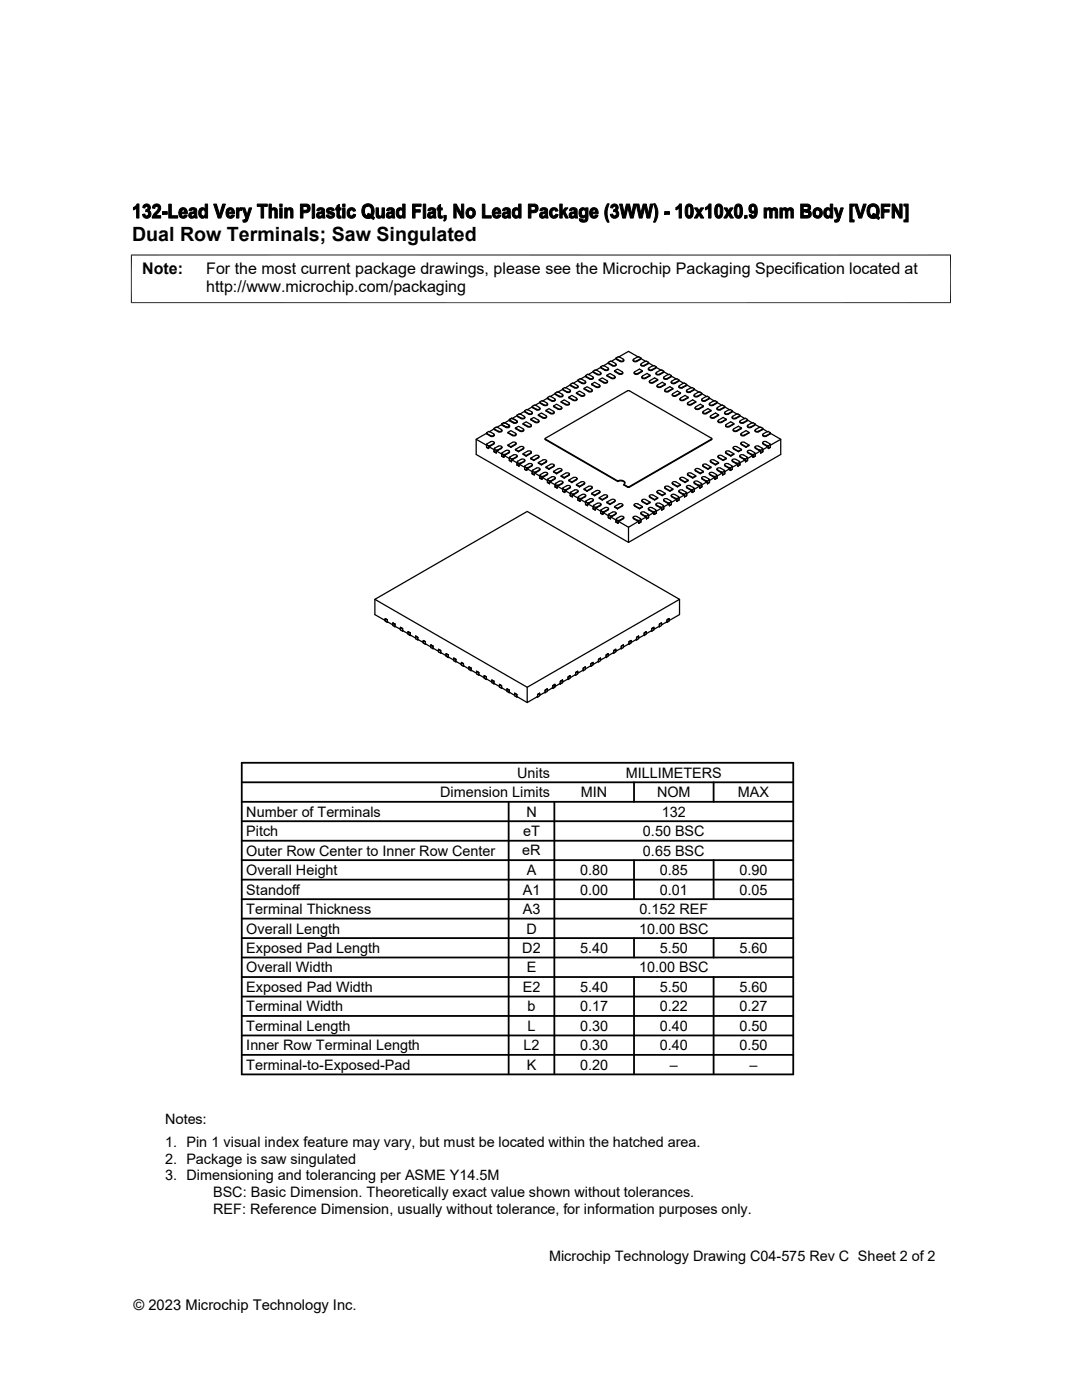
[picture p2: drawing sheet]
<svg xmlns="http://www.w3.org/2000/svg" width="216mm" height="279mm" viewBox="0 0 216 279" stroke-linecap="round" stroke-linejoin="round" font-family="sans-serif">
<defs><g id="words">
<text font-size="3.9" x="26.4" y="48.1">Dual Row Terminals; Saw Singulated</text>
<g font-size="3.2">
<text x="28.4" y="54.7">Note:</text>
<text x="41.1" y="58.3">http://www.microchip.com/packaging</text>
<text x="41.1" y="54.7">For the most current package drawings, please see the Microchip Packaging Specification located at</text>
</g>
<g font-size="2.9">
<text x="103.2" y="155.2">Units</text>
<text x="124.9" y="155.2">MILLIMETERS</text>
<text x="87.8" y="159.1">Dimension Limits</text>
<text x="115.9" y="159.1">MIN</text>
<text x="131.1" y="159.1">NOM</text>
<text x="147.2" y="159.1">MAX</text>
<text x="49.1" y="163">Number of Terminals</text>
<text x="49.1" y="166.9">Pitch</text>
<text x="104.4" y="166.9">eT</text>
<text x="105" y="163">N</text>
<text x="128.3" y="166.9">0.50 BSC</text>
<text x="132.1" y="163">132</text>
<text x="49.1" y="170.8">Outer Row Center to Inner Row Center</text>
<text x="104.2" y="170.7">eR</text>
<text x="128.3" y="170.8">0.65 BSC</text>
<text x="49.1" y="174.6">Overall Height</text>
<text x="49.1" y="178.5">Standoff</text>
<text x="104.3" y="178.5">A1</text>
<text x="105.1" y="174.6">A</text>
<text x="115.8" y="174.6">0.80</text>
<text x="115.8" y="178.5">0.00</text>
<text x="131.7" y="174.6">0.85</text>
<text x="131.7" y="178.5">0.01</text>
<text x="147.5" y="174.6">0.90</text>
<text x="147.5" y="178.5">0.05</text>
<text x="49.1" y="182.4">Terminal Thickness</text>
<text x="104.3" y="182.4">A3</text>
<text x="127.6" y="182.4">0.152 REF</text>
<text x="49.1" y="186.3">Overall Length</text>
<text x="49.1" y="190.2">Exposed Pad Length</text>
<text x="104.2" y="190.2">D2</text>
<text x="105" y="186.3">D</text>
<text x="115.8" y="190.2">5.40</text>
<text x="127.5" y="186.3">10.00 BSC</text>
<text x="131.7" y="190.2">5.50</text>
<text x="147.5" y="190.2">5.60</text>
<text x="49.1" y="194.1">Overall Width</text>
<text x="49.1" y="198">Exposed Pad Width</text>
<text x="104.3" y="198">E2</text>
<text x="105.1" y="194.1">E</text>
<text x="115.8" y="198">5.40</text>
<text x="127.5" y="194.1">10.00 BSC</text>
<text x="131.7" y="198">5.50</text>
<text x="147.5" y="198">5.60</text>
<text x="49.1" y="201.8">Terminal Width</text>
<text x="105.3" y="201.8">b</text>
<text x="115.8" y="201.8">0.17</text>
<text x="131.7" y="201.8">0.22</text>
<text x="147.5" y="201.8">0.27</text>
<text x="49.1" y="205.7">Terminal Length</text>
<text x="49.1" y="209.6">Inner Row Terminal Length</text>
<text x="104.5" y="209.6">L2</text>
<text x="105.3" y="205.7">L</text>
<text x="115.8" y="209.6">0.30</text>
<text x="115.8" y="205.7">0.30</text>
<text x="131.7" y="209.6">0.40</text>
<text x="131.7" y="205.7">0.40</text>
<text x="147.5" y="209.6">0.50</text>
<text x="147.5" y="205.7">0.50</text>
<text x="49.1" y="213.5">Terminal-to-Exposed-Pad</text>
<text x="105.1" y="213.5">K</text>
<text x="115.8" y="213.5">0.20</text>
<text x="133.6" y="213.5">–</text>
<text x="149.5" y="213.5">–</text>
<text x="32.9" y="224.4">Notes:</text>
<text x="32.9" y="229">1. Pin 1 visual index feature may vary, but must be located within the hatched area.</text>
<text x="32.9" y="232.3">2. Package is saw singulated</text>
<text x="32.9" y="235.6">3. Dimensioning and tolerancing per ASME Y14.5M</text>
<text x="42.5" y="238.9">BSC: Basic Dimension. Theoretically exact value shown without tolerances.</text>
<text x="42.5" y="242.2">REF: Reference Dimension, usually without tolerance, for information purposes only.</text>
<text x="109.6" y="251.7">Microchip Technology Drawing C04-575 Rev C Sheet 2 of 2</text>
<text x="26.6" y="261.3">© 2023 Microchip Technology Inc.</text>
</g>
</g></defs>
<g fill="none" stroke="#000" stroke-width=".25">
<path d="M109.2 79.3l.1 .2M109.2 79.5h.1M109.2 79.5l-.9 .5M109.6 79.1l1.1 .5a.38 .38 0 0 1-.2 .4 .38 .38 0 0 1-.4-.1l-.8-.4v.1l.7 .4a.47 .47 0 0 0 .8-.3M109.6 79.1l-.4 .4M110.8 78.6l.4-.4 1 .5M110.8 78.5l.1 .1M110.8 78.6l.1 .1M110.8 78.6l-1 .5M112.2 78.7l.1 .1a.38 .38 0 0 1-.3 .3 .38 .38 0 0 1-.4-.1l-.8-.4 .8 .6a.47 .47 0 0 0 .7-.3M112.3 77.7l.4-.4 1.1 .6a.38 .38 0 0 1-.3 .4 .38 .38 0 0 1-.4-.2l-.7-.4v.2l.7 .4a.48 .48 0 0 0 .7-.3M112.3 77.6l.1 .1h-.1"/>
<path d="M112.3 77.7l-1 .6M113.5 79.3l.9 .5a.41 .41 0 0 0 .4 .1 .41 .41 0 0 0 .3-.4h-.1M113.8 76.7l.1 .2M113.8 76.8l.1 .1M113.8 76.8l.4-.3 1.1 .5a.38 .38 0 0 1-.2 .4 .38 .38 0 0 1-.5-.1l-.7-.4v.1l.7 .4a.46 .46 0 0 0 .7-.3M113.8 76.8l-1 .6M115 78.4l.9 .5a.41 .41 0 0 0 .5 .1 .41 .41 0 0 0 .2-.4l-1-.6-.6 .4 .9 .6a.52 .52 0 0 0 .7-.1M115 79.4l-.9-.5-.6 .4v.1l1 .5a.42 .42 0 0 0 .6-.3M115.3 75.9l.4-.3 1.1 .5a.38 .38 0 0 1-.2 .4 .38 .38 0 0 1-.5-.1M115.3 75.8l.1 .2-.1-.1M115.3 75.9l-1 .6M116.5 77.5l1 .5a.41 .41 0 0 0 .4 .1 .41 .41 0 0 0 .2-.3l-.1-.1"/>
<path d="M116.7 78.7v.2M116.8 75.1l.4-.4 1.1 .5a.38 .38 0 0 1-.2 .4 .38 .38 0 0 1-.4-.1M116.8 75l.1 .1M116.8 75.1l.1 .1M116.8 75.1l-.9 .5M116.9 76.3l-.2 .2h-.6l-.7-.4v-.1l.7 .4M116.9 76.2v.1M117.6 75.5l-.7-.4v.1l.7 .4M118 77.7l-.9-.5-.6 .3v.1l1 .6a.46 .46 0 0 0 .7-.3M118 76.6l1 .6a.41 .41 0 0 0 .4 0 .41 .41 0 0 0 .3-.3l-1-.6-.7 .3v.2l1 .5a.47 .47 0 0 0 .7-.3M118.4 74.2l.4-.4 1 .5M118.4 74.1l.1 .2"/>
<path d="M118.4 74.2l.1 .1M118.4 74.2l-1 .6M118.4 75.4a.42 .42 0 0 1-.3 .3 .42 .42 0 0 1-.4-.1M119.6 75.8l.9 .5M119.8 74.3l.1 .1a.38 .38 0 0 1-.3 .4 .38 .38 0 0 1-.4-.1l-.8-.5v.2l.9 .4a.4 .4 0 0 0 .6-.3M119.9 73.2l.1 .2M119.9 73.3l.1 .1M119.9 73.3l-1 .6M120.3 72.9l1 .5M120.3 73l-.4 .3M120.5 76.3a.41 .41 0 0 0 .4 .1 .41 .41 0 0 0 .3-.4l-1-.6-.6 .4v.1l.9 .5M121.1 74.9l.9 .5"/>
<path d="M121.2 76.1a.42 .42 0 0 1-.2 .4 .42 .42 0 0 1-.5-.1M121.3 73.4l.1 .1a.38 .38 0 0 1-.3 .4 .38 .38 0 0 1-.4-.1l-.7-.4v.1l.7 .4a.48 .48 0 0 0 .7-.3M121.4 72.4l.4-.3 1 .4M121.4 72.3l.1 .2M121.4 72.5h.1M121.4 72.4l-1 .6M122.6 74l.9 .5a.41 .41 0 0 0 .5 .1 .41 .41 0 0 0 .2-.3l-.1-.1M122.7 75.4a.52 .52 0 0 1-.7 .1l-.9-.5v-.1l.6-.4 1 .6a.38 .38 0 0 1-.3 .4 .38 .38 0 0 1-.4-.1M122.7 75.2v.2M122.8 72.6h.1a.38 .38 0 0 1-.2 .4 .38 .38 0 0 1-.5-.1l-.7-.4v.1l.7 .4M122.9 71.6l.4-.4 1.1 .5a.38 .38 0 0 1-.2 .4 .38 .38 0 0 1-.5-.1l-.7-.4v.1l.7 .4a.46 .46 0 0 0 .8-.3M122.9 71.4l.1 .2"/>
<path d="M122.9 71.6h.1M122.9 71.6l-1 .5M122.9 72.7a.42 .42 0 0 1-.2 .4 .42 .42 0 0 1-.5-.1M124.1 74.2l-.9-.5-.6 .3v.1l.9 .6a.48 .48 0 0 0 .8-.3M126.7 74.2l.9-.5 .6 .3v.1l-.9 .6a.48 .48 0 0 1-.8-.3M127.4 71.2l-2-1.1-2 1.1M127.9 72.7a.42 .42 0 0 0 .2 .4 .42 .42 0 0 0 .5-.1M127.9 71.6l-.4-.4-1.1 .5a.38 .38 0 0 0 .2 .4 .38 .38 0 0 0 .5-.1l.7-.4v.1l-.7 .4a.46 .46 0 0 1-.8-.3M127.9 71.4l-.1 .2M127.9 71.6h-.1M127.9 71.6l1 .5M128 72.6h-.1a.38 .38 0 0 0 .2 .4 .38 .38 0 0 0 .5-.1l.7-.4v.1l-.7 .4"/>
<path d="M128.1 75.2v.2M128.1 75.4a.52 .52 0 0 0 .7 .1l.9-.5v-.1l-.6-.4-1 .6a.38 .38 0 0 0 .3 .4 .38 .38 0 0 0 .4-.1M128.2 74l-.9 .5a.41 .41 0 0 1-.4 .1 .41 .41 0 0 1-.3-.3l.1-.1M129.4 73.6v.1M129.4 72.3l-.1 .2M129.4 72.4l-.4-.3-1 .4M129.4 72.5h-.1M129.4 72.4l1 .6M129.7 74.9l-.9 .5M130.5 72.9l-1.1 .6a.38 .38 0 0 0 .3 .4 .38 .38 0 0 0 .4-.1l.7-.4v.1l-.7 .4a.52 .52 0 0 1-.7-.2M130.5 73l.4 .3M130.9 74.5a.42 .42 0 0 0 .3 .4 .42 .42 0 0 0 .4-.1"/>
<path d="M130.9 73.2l-.1 .2M130.9 73.3l-.1 .1M130.9 73.3l1 .6M131 74.3l-.1 .1a.38 .38 0 0 0 .3 .4 .38 .38 0 0 0 .4-.1M131.2 75.8l-.9 .5a.41 .41 0 0 1-.4 .1 .41 .41 0 0 1-.3-.4l1-.6 .6 .4v.1l-.9 .5a.47 .47 0 0 1-.7-.3M131.6 74.7l.8-.5v.2l-.8 .4M132.4 74.1l-.1 .2M132.4 74.2l-.4-.4-1 .5M132.4 74.2l-.1 .1M132.4 74.2l1 .6M132.8 76.6l-1 .6a.41 .41 0 0 1-.4 0 .41 .41 0 0 1-.3-.3l1-.6 .7 .3v.2l-1 .5a.47 .47 0 0 1-.7-.3M132.8 77.7l.9-.5 .6 .3v.1l-.9 .6a.46 .46 0 0 1-.8-.3"/>
<path d="M133.9 76.3l.2 .2h.6l.7-.4v-.1l-.7 .4M133.9 76.2v.1M134 75.1l-.4-.4-1.1 .5a.38 .38 0 0 0 .2 .4 .38 .38 0 0 0 .4-.1l.8-.4v.1l-.7 .4a.47 .47 0 0 1-.8-.2M134 75l-.1 .1M134 75.1l-.1 .1M134 75.1l.9 .5M134.3 77.5l-.9 .5a.41 .41 0 0 1-.5 .1 .41 .41 0 0 1-.2-.3l.1-.1M134.3 78.6l.9-.6 .6 .4-.9 .6a.48 .48 0 0 1-.8-.3M135.5 75.9l-.4-.3-1.1 .5a.38 .38 0 0 0 .2 .4 .38 .38 0 0 0 .5-.1M135.5 75.8l-.1 .2 .1-.1M135.5 75.9l1 .6M135.7 79.6v.1"/>
<path d="M135.8 78.4l-.9 .5a.41 .41 0 0 1-.5 .1 .41 .41 0 0 1-.2-.4h.1M135.8 79.4l.9-.5 .6 .4v.1l-.9 .5h-.6l-.1-.2M137 76.8l-.4-.3-1.1 .5a.38 .38 0 0 0 .2 .4 .38 .38 0 0 0 .5-.1l.7-.4v.1l-.7 .4a.46 .46 0 0 1-.7-.3M137 76.7l-.1 .2M137 76.8l-.1 .1M137 76.8l1 .6M137.1 77.8l-.1 .1a.38 .38 0 0 0 .3 .4 .38 .38 0 0 0 .4-.2l.7-.4v.2l-.7 .4a.48 .48 0 0 1-.7-.3M137.3 79.3l-.9 .5a.41 .41 0 0 1-.4 .1 .41 .41 0 0 1-.3-.4h.1M138.5 77.6l-.1 .1h.1M138.5 77.7l-.4-.4-1 .5M138.5 77.7l1 .6M138.6 78.7l-.1 .1a.38 .38 0 0 0 .3 .3 .38 .38 0 0 0 .4-.1l.8-.4-.8 .6a.47 .47 0 0 1-.7-.3"/>
<path d="M140 79.7a.42 .42 0 0 0 .3 .4 .42 .42 0 0 0 .4-.1M140 78.5l-.1 .1M140 78.6l-.4-.4-1 .5M140 78.6l-.1 .1M140 78.6l1 .5M140.8 79.9l.7-.4v.1l-.7 .4M141.2 79.1l-1.1 .5a.38 .38 0 0 0 .2 .4 .38 .38 0 0 0 .4-.1M141.2 79.1l.4 .4M141.6 79.3l-.1 .2M141.6 79.5h-.1M141.6 79.5l.9 .5M95 87.7l2.1 1.2v.4"/>
<path d="M97.1 86.4l.1 .1h-.1M97.1 89.3l.4 .2v-.4l1.1 .6v.4M97.2 88.6l-.1 .1M97.5 89l-.4-.2v.5M97.5 89v.5l-.4-.2M97.8 88.9l-.3 .1M97.8 89l-.3 .1M98.5 88.5l.1-.1a.38 .38 0 0 0-.3-.4 .38 .38 0 0 0-.4 .2l-.7 .4M98.5 86.6l.1 .1a.38 .38 0 0 1-.3 .3 .38 .38 0 0 1-.4-.1l-.7-.4 .7 .6a.48 .48 0 0 0 .7-.3M98.5 86.6l-1-.5-2.5 1.6v3l30.4 17.5 30.4-17.5v-3l-2.5-1.6-1.1 .6a.38 .38 0 0 0 .3 .3 .38 .38 0 0 0 .4-.1l.7-.4-.7 .6a.52 .52 0 0 1-.7-.2M98.5 88.6l-.7 .4M98.5 88.5l-.7 .4v.1"/>
<path d="M98.6 85.6l-1 .6M98.6 85.6l.4-.4 1.1 .6a.38 .38 0 0 1-.2 .4 .38 .38 0 0 1-.5-.2l-.7-.4v.2l.7 .4a.52 .52 0 0 0 .7-.2M98.6 90.1l.4 .3v-.4l1.1 .6v.4M98.6 85.5l.1 .1M98.6 85.6l.1 .1M98.6 89.6l.4 .3v.5l-.4-.3zM98.6 88.3l-.1 .3M98.7 89.5l.7-.5a.35 .35 0 0 1 .5-.1 .35 .35 0 0 1 .1 .5l-.7 .5M98.7 89.5h.1M98.7 89.5l-.1 .1M99.3 89.8l-.3 .1M99.3 89.9l-.3 .1"/>
<path d="M100.1 84.7l-1 .6M100.1 84.7l.4-.4 1.1 .6a.38 .38 0 0 1-.2 .4 .38 .38 0 0 1-.5-.1l-.7-.4v.1l.7 .4a.46 .46 0 0 0 .8-.3M100.1 91l.4 .3v-.4l1.1 .6v.4M100.1 84.6l.1 .2M100.1 84.7l.1 .1M100.1 89.3l-.8 .6M100.2 85.9v.1M100.2 89.2v.1M100.2 90.3l-.1 .2M100.2 90.3v.1M100.5 90.7l-.4-.2v.5M100.5 90.7v.6l-.4-.3"/>
<path d="M100.8 90.7h-.3M100.8 90.8l-.3 .1M101.3 88.8l.6 .4v.1M101.3 86.3l1 .5M101.5 90.3l-.7 .4v.1M101.5 90.3l.1-.1a.38 .38 0 0 0-.2-.4 .38 .38 0 0 0-.5 .1l-.7 .4M101.6 91.9l.5 .3v-.5l1.1 .7v.4M101.6 83.8l-.9 .6M101.6 83.8l.4-.3 1.1 .5a.38 .38 0 0 1-.2 .4 .38 .38 0 0 1-.4-.1l-.8-.4 .7 .5M101.6 83.7l.1 .2-.1-.1M101.6 91.4l.5 .2v.6l-.5-.3zM101.7 90.1l-.1 .2-.8 .5"/>
<path d="M101.7 91.2l-.1 .2M101.7 91.2l.8-.4a.41 .41 0 0 1 .4-.1 .41 .41 0 0 1 .2 .4l-.8 .6M101.7 91.2v.1M101.9 89.2l1-.6a.38 .38 0 0 0-.2-.4 .38 .38 0 0 0-.4 .1l-1 .5 .6 .5M102.3 91.6h-.3M102.3 91.7h-.3M102.8 85.4l1 .5a.41 .41 0 0 0 .4 .1 .41 .41 0 0 0 .3-.3l-1-.6-.7 .3v.1l1 .6a.46 .46 0 0 0 .7-.3M102.8 89.7l.7 .4M103 88.5l-.1 .2-1 .6M103 86.6a.42 .42 0 0 1-.3 .4 .42 .42 0 0 1-.4-.1l-1-.6 .6-.4 1 .6a.38 .38 0 0 1-.2 .4 .38 .38 0 0 1-.4-.1M103.2 83l.4-.4 1.1 .5a.38 .38 0 0 1-.3 .4 .38 .38 0 0 1-.4-.1M103.2 92.8l.4 .2v-.4l1.1 .7v.4"/>
<path d="M103.2 82.8l.1 .2M103.2 83l.1 .1M103.2 83l-1 .5M103.2 84.1a.42 .42 0 0 1-.3 .4 .42 .42 0 0 1-.4-.1M103.2 91l-.1 .2-.8 .5M103.3 92.1v.1M103.3 92.1l-.1 .1M103.5 90l1-.6a.38 .38 0 0 0-.3-.4 .38 .38 0 0 0-.4 .2l-1 .5v.1l.7 .3M103.6 92.5l-.4-.3v.6M103.6 92.5v.5l-.4-.2M103.9 92.4l-.3 .1M103.9 92.6h-.3"/>
<path d="M104 83.4l-.7-.4v.1l.7 .4M104 91.7l-.7 .4M104 91.7a.41 .41 0 0 1 .4-.1 .41 .41 0 0 1 .3 .3l-.1 .1M104.4 84.5l.9 .5a.41 .41 0 0 0 .4 .1 .41 .41 0 0 0 .3-.3l-1-.6-.6 .3v.2l.9 .5a.47 .47 0 0 0 .7-.3M104.4 90.6l.6 .4M104.5 89.3l-.1 .3-.9 .5M104.6 92l-.7 .4v.2M104.7 82l.1 .1h-.1M104.7 93.7l.4 .2v-.4l1.1 .6v.5M104.7 91.8l-.1 .3-.7 .5M104.7 83.2a.42 .42 0 0 1-.3 .4 .42 .42 0 0 1-.4-.1M104.8 93h.1"/>
<path d="M104.8 93l-.1 .1M105 90.9l1-.6a.38 .38 0 0 0-.3-.4 .38 .38 0 0 0-.4 .1l-.9 .6 .6 .4M105.1 93.4l-.4-.3v.6M105.1 93.4v.5l-.4-.2M105.4 93.3l-.3 .1M105.4 93.4l-.3 .1M105.5 92.5l-.7 .5M105.5 92.6a.35 .35 0 0 1 .5-.2 .35 .35 0 0 1 .1 .5l-.7 .4v.1M105.9 83.7l.9 .5a.41 .41 0 0 0 .4 .1 .41 .41 0 0 0 .3-.4l-1-.6-.6 .4v.1l.9 .5a.48 .48 0 0 0 .7-.3M105.9 91.4l.6 .5M106 90.2v.3l-1 .5M106.1 93l-.7 .4"/>
<path d="M106.2 81.2l.1 .1M106.2 94.6l.4 .2v-.4l1.1 .6v.4M106.2 81.1l.1 .2M106.2 81.2l-1 .6M106.2 92.8l-.1 .2M106.2 82.5l-.1 .2h-.6l-.7-.4v-.2l.7 .4a.41 .41 0 0 0 .4 .1 .41 .41 0 0 0 .3-.3l-1.1-.6-1.4 1M106.2 82.4v.1M106.2 92.7v.1M106.3 93.8l-.1 .2M106.3 93.8v.1M106.6 80.8l1 .5M106.6 80.9l-.4 .3"/>
<path d="M106.6 94.3l-.4-.3v.6M106.6 94.3v.5l-.4-.2M106.9 94.2l-.3 .1M106.9 94.3l-.3 .1M107.4 91.2h.1a.38 .38 0 0 0-.3-.4 .38 .38 0 0 0-.4 .1l-.9 .5v.2l.6 .3M107.4 82.8l.9 .5a.41 .41 0 0 0 .5 .1 .41 .41 0 0 0 .2-.4l-1-.6-.6 .4v.1l.9 .5M107.4 92.3l.6 .5M107.4 91.3l-.9 .5M107.5 91.1v.2l-1 .6M107.6 81.3l.1 .1a.38 .38 0 0 1-.2 .4 .38 .38 0 0 1-.5-.1l-.7-.4v.1l.7 .4a.46 .46 0 0 0 .7-.3M107.6 93.8l.1-.1a.38 .38 0 0 0-.2-.4 .38 .38 0 0 0-.5 .1l-.7 .4M107.6 93.8l-.7 .4v.1"/>
<path d="M107.6 93.9l-.7 .4M107.7 95.4l.4 .3v-.4l1.1 .6v.4M107.7 80.2l.1 .2-.1-.1M107.7 93.6l-.1 .3M107.8 94.7l-.1 .2M108.1 95.1l-.4-.2v.5M108.1 95.1v.6l-.4-.3M108.4 95.1h-.3M108.4 95.2l-.3 .1M108.5 94.3a.41 .41 0 0 1 .5-.1 .41 .41 0 0 1 .2 .4l-.8 .5v.1M108.5 94.3l-.7 .5M108.8 87.5v.3l14.5 8.3"/>
<path d="M108.9 81.9l1 .5a.41 .41 0 0 0 .4 .1 .41 .41 0 0 0 .2-.4l-1-.5-.6 .3v.1l1 .5a.46 .46 0 0 0 .7-.2M108.9 93.2l.6 .3v.2M109.1 92l-.2 .3-.9 .5-.6-.4v-.1l.9-.5a.41 .41 0 0 1 .5-.1 .41 .41 0 0 1 .2 .4l-1 .6M109.1 83.1a.44 .44 0 0 1-.3 .4 .44 .44 0 0 1-.5-.1M109.1 80.4l-1-.4-1.4 .9M109.1 80.5h.1a.38 .38 0 0 1-.2 .4 .38 .38 0 0 1-.5-.1l-.7-.4v.1l.8 .4a.4 .4 0 0 0 .7-.3M109.2 96.3l.4 .2v-.4l1.2 .7v.4M109.3 94.5l-.1 .2-.8 .5M109.3 95.6l.8-.4a.41 .41 0 0 1 .4-.1 .41 .41 0 0 1 .2 .4l-.8 .4v.2M109.3 95.6v.1M109.3 95.6l-.1 .2M109.6 96l-.4-.2v.5"/>
<path d="M109.6 96v.5l-.4-.2M109.9 95.9l-.3 .1M109.9 96.1h-.3M110.4 93l.1-.1a.38 .38 0 0 0-.2-.3 .38 .38 0 0 0-.4 .1l-1 .5v.1l.6 .4M110.4 81l1 .6a.41 .41 0 0 0 .4 0 .41 .41 0 0 0 .3-.3l-1-.6-.7 .3v.2l1.1 .5a.4 .4 0 0 0 .6-.3M110.4 94.1l.7 .5M110.4 93l-.9 .5M110.6 92.8l-.1 .3-1 .6M110.8 97.2l.4 .2v-.4l1.1 .6v.4M110.8 95.4l-.1 .2-.8 .5M110.9 96.5l-.1 .1M111.1 94.4l1-.6a.38 .38 0 0 0-.3-.4 .38 .38 0 0 0-.4 .2l-1 .5 .7 .5"/>
<path d="M111.2 96.9l-.4-.3v.6M111.2 96.9v.5l-.4-.2M111.5 96.8l-.3 .1M111.5 96.9l-.3 .1M112 80.2l.9 .5a.41 .41 0 0 0 .4 0 .41 .41 0 0 0 .3-.3l-1-.6-.6 .4 .9 .6a.47 .47 0 0 0 .7-.3M112 95l.6 .3v.1M112.1 93.7l-.1 .3-.9 .6M112.2 96.4l-.7 .4v.1M112.2 96.4l.1-.1a.38 .38 0 0 0-.3-.4 .38 .38 0 0 0-.4 .2l-.8 .4M112.3 98l.4 .3v-.4l1.1 .6v.4M112.3 97.5l.4 .2v.6l-.4-.3zM112.3 96.2l-.1 .3-.7 .4"/>
<path d="M112.4 97.3l-.1 .2M112.4 97.3l.7-.4a.35 .35 0 0 1 .5-.1 .35 .35 0 0 1 .1 .5l-.7 .5M112.4 97.3v.1M112.6 95.3l1-.6a.38 .38 0 0 0-.3-.4 .38 .38 0 0 0-.4 .1l-.9 .6v.1l.6 .3M113 97.7l-.3 .1M113 97.8l-.3 .1M113.5 95.8l.6 .5M113.6 94.6v.2l-1 .6M113.8 98.9l.4 .3v-.4l1.1 .6v.4M113.8 97.1l-.1 .3-.7 .4M113.9 98.2l.7-.4a.35 .35 0 0 1 .5-.1 .35 .35 0 0 1 .1 .5l-.7 .4v.1M113.9 98.2v.1"/>
<path d="M113.9 98.2l-.1 .2M114.2 98.6l-.4-.2v.5M114.2 98.6v.6l-.4-.3M114.4 95.3l-.9 .5 .6 .5M114.4 95.3a.41 .41 0 0 1 .4-.1 .41 .41 0 0 1 .3 .4l-.1 .1M114.5 98.6h-.3M114.5 98.7l-.3 .1M115 95.7l-.9 .5M115 96.7l.6 .3v.2M115 95.8l-.9 .5M115.1 95.5l-.1 .3M115.3 99.8l.4 .3v-.5l1.1 .7v.4"/>
<path d="M115.3 98v.2l-.8 .5M115.4 99.1l.7-.4a.41 .41 0 0 1 .5-.1 .41 .41 0 0 1 .2 .4l-.8 .6M115.4 99.1v.1M115.4 99.1l-.1 .2M115.6 97l1-.5a.38 .38 0 0 0-.2-.4 .38 .38 0 0 0-.5 .1l-.9 .5 .6 .5M115.7 99.5l-.4-.2v.5M115.7 99.5v.6l-.4-.3M116 99.5h-.3M116 99.6h-.3M116.5 97.6l.6 .4M116.6 96.5l-1 .7M116.7 96.4v.1"/>
<path d="M116.9 98.9l-.1 .2-.8 .5M116.9 100v.1M116.9 100l-.1 .1M117.5 97.1a.41 .41 0 0 1 .4-.1 .41 .41 0 0 1 .2 .3l-1 .6M117.5 97l-1 .6v.1l.6 .3M117.6 99.6l-.7 .4M117.7 99.6a.35 .35 0 0 1 .4-.1 .35 .35 0 0 1 .2 .4l-.8 .4v.2M118 98.5l.7 .3v.1M118.2 97.2l-.1 .3-1 .5M118.4 99.7l-.1 .3-.8 .5M118.7 98.8l1-.6a.38 .38 0 0 0-.3-.4 .38 .38 0 0 0-.4 .1l-1 .6 .7 .4M119.6 99.3l.6 .5"/>
<path d="M119.7 98.1l-.1 .3-.9 .5M120.5 98.8l-.9 .5v.2l.6 .3M120.5 98.8a.41 .41 0 0 1 .4-.1 .41 .41 0 0 1 .3 .4h-.1M121.1 99.2l-.9 .5M121.2 99v.2l-1 .6M122.7 100l-1 .7M122.7 99.9v.1M123.3 96v.1M123.3 96a.97 .97 0 0 1 1.4 .4l-.2 .3M123.3 96.1a1.12 1.12 0 0 1 1.4 .3M128.1 99.9v.1M128.1 100l1 .7 .6-.4v-.1l-.9-.5a.41 .41 0 0 0-.4-.1 .41 .41 0 0 0-.3 .4l1 .6"/>
<path d="M129.6 99l.1 .3 .9 .5 .6-.3v-.2l-.9-.5a.42 .42 0 0 0-.4-.1 .42 .42 0 0 0-.3 .4h.1M129.7 99.2l.9 .5M131.1 98.1l.1 .3 .9 .5 .7-.3-1-.7a.42 .42 0 0 0-.4 0 .42 .42 0 0 0-.3 .3l1 .6M131.2 99.3l-.6 .5M132.4 99.7l.1 .3 .8 .5M132.8 98.5l-.7 .3v.1M133.3 97l1 .6v.1l-.6 .3-.9-.5-.2-.3M133.3 97.1a.41 .41 0 0 0-.4-.1 .41 .41 0 0 0-.2 .3l1 .6M133.9 100l.1 .1M133.9 98.9l.1 .2 .8 .5M134.1 96.4l.2 .2M134.3 97.6l-.6 .4"/>
<path d="M134.3 96.5l.9 .5M134.3 96.5h-.1a.38 .38 0 0 1 .2-.4 .38 .38 0 0 1 .5 .1l.9 .6-.6 .4-.9-.6M134.8 99.5h.3M134.8 99.6h.3M134.8 99.5v.1M135.4 99.1l.1 .2M135.4 99.2l-.7-.5a.41 .41 0 0 0-.5-.1 .41 .41 0 0 0-.2 .4l.8 .5M135.5 98v.2l.8 .5M135.5 99.3l-.4 .2v.6M135.5 99.3v.5l-.4 .3M135.7 95.5v.1M135.7 95.6l1 .7"/>
<path d="M135.8 96.7l-.6 .3v.2M136.3 98.6h.3M136.3 98.7l.3 .1M136.3 98.6v.1M136.4 95.3l.9 .5-.6 .5M136.4 95.3a.41 .41 0 0 0-.4-.1 .41 .41 0 0 0-.3 .4l1 .6M136.6 99.2v-.4l-1.1 .6v.4l-.4 .3M136.6 98.6l.4-.2v.5l-.4 .3zM136.9 98.2l.1 .2M136.9 98.3l-.7-.5a.41 .41 0 0 0-.4-.1 .41 .41 0 0 0-.3 .4l.8 .5M137 97.1l.1 .3M137.1 97.3l.7 .4"/>
<path d="M137.1 97.4l.7 .4M137.1 97.3l-.1-.1a.38 .38 0 0 1 .3-.4 .38 .38 0 0 1 .4 .1l.7 .5M137.2 80.5a.42 .42 0 0 0 .2 .4 .42 .42 0 0 0 .5-.1M137.3 95.8l-.6 .5M137.8 97.7l.3 .1M137.8 97.8l.3 .1M137.8 97.7v.1M137.9 94.4a.41 .41 0 0 0-.4 0 .41 .41 0 0 0-.3 .3l1 .6M137.9 80.7a.41 .41 0 0 1-.4 0 .41 .41 0 0 1-.3-.3l1-.6 .6 .4-.9 .6M137.9 94.4l.9 .6v.1l-.6 .3-1-.6v-.2M138.1 98.3v-.4l-1.1 .6v.4l-.4 .3M138.4 97.3l.1 .2"/>
<path d="M138.5 96.2l.1 .3 .7 .4M138.5 97.5l-.4 .2v.6M138.5 97.5v.5l-.4 .3M138.6 96.4l-.1-.1a.39 .39 0 0 1 .3-.4 .39 .39 0 0 1 .4 .2l.8 .4M138.6 96.4l.7 .4M138.7 93.7l.1 .3 .9 .6 .7-.4v-.1l-1-.6a.42 .42 0 0 0-.7 .3l1 .6M138.8 95l-.6 .3v.1M138.8 80.2l-.9 .5M139.3 96.8l.3 .1M139.3 96.9l.3 .1M139.3 96.8v.1M139.6 97.4v-.4l-1.1 .6v.4l-.4 .3"/>
<path d="M139.9 96.5l.1 .1M140 95.4l.1 .2 .8 .5M140 96.6l-.4 .3v.5M140 96.6v.6l-.4 .2M140.2 92.8l.1 .3 1 .6 .6-.4v-.1l-1-.5a.41 .41 0 0 0-.4-.1 .41 .41 0 0 0-.2 .3l.1 .1M140.4 81l-1 .6a.35 .35 0 0 1-.5 .1 .35 .35 0 0 1-.1-.5l.9-.5 .7 .3v.2l-1.1 .5a.4 .4 0 0 1-.6-.3M140.4 93l.9 .5M140.4 94.1l-.7 .5M140.7 95.2a.41 .41 0 0 0-.4-.1 .41 .41 0 0 0-.2 .4l.8 .4M140.8 95.2l.7 .5M140.9 96.1h.3M140.9 95.9v.2"/>
<path d="M140.9 95.9l.3 .1M141.2 96.5v-.4l-1.2 .7v.4l-.4 .2M141.5 95.6l.1 .2M141.5 94.5l.1 .2 .8 .5M141.6 95.8l-.4 .2v.5M141.6 95.8v.5l-.4 .2M141.7 80.5h-.1a.38 .38 0 0 0 .2 .4 .38 .38 0 0 0 .5-.1l.7-.4v.1l-.8 .4a.4 .4 0 0 1-.7-.3M141.7 80.4l1-.4 1.4 .9M141.7 92v.1M141.7 83.1v.1M141.8 83.2a.52 .52 0 0 0 .7 .2M141.8 92.1l1 .7 .6-.4v-.1l-.9-.5a.41 .41 0 0 0-.5-.1 .41 .41 0 0 0-.2 .4l1 .6"/>
<path d="M141.9 81.9l-1 .5a.41 .41 0 0 1-.4 .1 .41 .41 0 0 1-.2-.4l1-.5 .6 .3v.1l-1 .6a.46 .46 0 0 1-.7-.3M141.9 93.2l-.6 .3v.2M142 87.5v.3l-16.7 9.5-.8-.5v-.1l.7 .4h.4l16.4-9.6-16.5-9.5-16.7 9.5 14.5 8.5M142.3 94.3l.7 .5M142.3 94.3a.41 .41 0 0 0-.5-.1 .41 .41 0 0 0-.2 .4l.8 .5M142.4 95.1h.3M142.4 95.2h.3M142.4 95.1v.1M142.7 95.7v-.4l-1.1 .6v.4l-.4 .2M143 94.7l.1 .2M143.1 93.6v.3l.8 .4M143.1 94.9l-.4 .2v.6"/>
<path d="M143.1 94.9v.5l-.4 .3M143.1 80.2l-.1 .2 .1-.1M143.3 91.1l.1 .3M143.4 91.3l.9 .5M143.4 92.3l-.6 .5M143.4 82.8l-.9 .5a.35 .35 0 0 1-.5 .1 .35 .35 0 0 1-.1-.4l.9-.6 .6 .4v.1l-.9 .5M143.4 83.8l.9-.5 .6 .4v.1l-.9 .5a.48 .48 0 0 1-.7-.3M143.4 91.2h-.1a.38 .38 0 0 1 .3-.4 .38 .38 0 0 1 .4 .1l.9 .5v.2l-.6 .3-.9-.5M143.9 94.2l.3 .1M143.9 94.3l.3 .1M143.9 94.2v.1M144.2 94.8v-.4l-1.1 .6v.4l-.4 .3"/>
<path d="M144.2 80.8l-1.1 .6a.38 .38 0 0 0 .2 .4 .38 .38 0 0 0 .5-.1l.7-.4v.1l-.7 .4a.46 .46 0 0 1-.7-.3M144.2 80.9l.4 .3M144.5 93.8l.1 .2M144.5 93.9l-.7-.5a.41 .41 0 0 0-.4 0 .41 .41 0 0 0-.3 .3l.8 .5M144.6 92.7l.1 .3M144.6 94l-.4 .3v.5M144.6 94v.6l-.4 .2M144.6 81.1l-.1 .2M144.6 81.2l-.1 .1M144.6 81.2l1 .6M144.7 93l.7 .4M144.8 90.2v.3l1 .5 .6-.3v-.1l-.9-.6a.42 .42 0 0 0-.4 0 .42 .42 0 0 0-.3 .3l1 .6"/>
<path d="M144.9 91.4l-.6 .5M144.9 83.7l-.9 .5a.41 .41 0 0 1-.4 .1 .41 .41 0 0 1-.3-.4l.1-.1M145.3 92.6a.41 .41 0 0 0-.4-.1 .41 .41 0 0 0-.3 .3l.8 .5M145.3 92.5l.7 .5M145.4 93.3l.3 .1M145.4 93.4l.3 .1M145.4 93.3v.1M145.7 93.9v-.4l-1.1 .6v.5l-.4 .2M146 93l.1 .1M146.1 91.8l.1 .3 .7 .5M146.1 82.1l-.4-.4-1.1 .6a.38 .38 0 0 0 .3 .4 .38 .38 0 0 0 .4-.2l.7-.4v.2l-.8 .4a.42 .42 0 0 1-.6-.3M146.1 93.1l-.4 .3v.5"/>
<path d="M146.1 93.1v.6l-.4 .2M146.1 82.1l1 .6M146.1 82l-.1 .1h.1M146.2 92l.7 .4M146.2 92l-.1-.1a.39 .39 0 0 1 .3-.3 .39 .39 0 0 1 .4 .1l.7 .5M146.3 89.3l.1 .3 .9 .5 .7-.3v-.1l-1-.5a.41 .41 0 0 0-.4-.1 .41 .41 0 0 0-.3 .3l1 .6M146.4 84.5l-.9 .5a.41 .41 0 0 1-.4 .1 .41 .41 0 0 1-.3-.3l1-.6 .6 .3v.2l-.9 .5a.47 .47 0 0 1-.7-.3M146.4 90.6l-.6 .4M146.9 92.4l.3 .1M146.9 92.6h.3M146.9 92.4v.2M147.2 93v-.4l-1.1 .7v.4l-.4 .2"/>
<path d="M147.5 92.1l.1 .1M147.6 91l.1 .2 .8 .5M147.6 84.1a.42 .42 0 0 0 .3 .4 .42 .42 0 0 0 .4-.1M147.6 92.2l-.4 .3v.5M147.6 92.2v.6l-.4 .2M147.6 83l-.4-.4-1.1 .5a.38 .38 0 0 0 .3 .4 .38 .38 0 0 0 .4-.1l.7-.4v.1l-.7 .4a.47 .47 0 0 1-.7-.3M147.6 82.8l-.1 .2M147.6 83l-.1 .1M147.6 83l1 .5M147.8 88.5l.1 .2 1 .6 .6-.4-1-.6a.41 .41 0 0 0-.4-.1 .41 .41 0 0 0-.2 .4l1 .6M147.8 86.6a.42 .42 0 0 0 .3 .4 .42 .42 0 0 0 .4-.1l1-.6-.6-.4-1 .6a.38 .38 0 0 0 .2 .4 .38 .38 0 0 0 .4-.1M148 85.4l-1 .5a.35 .35 0 0 1-.5 .2 .35 .35 0 0 1-.1-.5l.9-.5 .7 .3v.1l-1 .6a.46 .46 0 0 1-.7-.3"/>
<path d="M148 89.7l-.7 .4M148.5 91.6h.3M148.5 91.7h.3M148.5 91.6v.1M148.8 92.2v-.5l-1.2 .7v.4l-.4 .2M149.1 91.2l.1 .2M149.1 91.3l-.7-.5a.43 .43 0 0 0-.7 .3l.8 .5M149.1 90.1l.1 .2 .8 .5M149.2 91.4l-.4 .2v.6M149.2 91.4v.5l-.4 .3M149.2 83.8l-.4-.3-1.1 .5a.38 .38 0 0 0 .2 .4 .38 .38 0 0 0 .4-.1l.8-.4-.7 .5M149.2 83.7l-.1 .2 .1-.1"/>
<path d="M149.2 83.8l.9 .6M149.3 90.3l-.1-.1a.38 .38 0 0 1 .2-.4 .38 .38 0 0 1 .5 .1l.7 .5M149.3 90.3l.7 .4M149.5 88.8l-.6 .4v.1M149.5 86.3l-1 .5M150 90.7h.3M150 90.8l.3 .1M150 90.7v.1M150.3 91.3v-.4l-1.1 .6v.4l-.4 .3M150.6 90.3l.1 .2M150.6 89.2l.2 .3M150.7 90.5l-.4 .2v.6"/>
<path d="M150.7 90.5v.5l-.4 .3M150.7 84.7l-.4-.4-1.1 .6a.38 .38 0 0 0 .2 .4 .38 .38 0 0 0 .5-.1l.7-.4v.1l-.7 .4a.46 .46 0 0 1-.8-.3M150.7 84.6l-.1 .2M150.7 84.7l-.1 .1M150.7 84.7l1 .6M150.8 89.4l.7 .4M150.8 89.5l.7 .4M150.8 89.4l-.1-.1a.38 .38 0 0 1 .2-.4 .38 .38 0 0 1 .5 .1l.7 .5M150.8 85.7l-.1 .1a.38 .38 0 0 0 .2 .4 .38 .38 0 0 0 .5-.2l.7-.4v.2l-.7 .4a.48 .48 0 0 1-.8-.3M151.5 89.8l.3 .1M151.5 89.9l.3 .1M151.5 89.8v.1"/>
<path d="M151.8 90l-1.1 .6v.4l-.4 .3M151.8 90v.4M152.1 89.5l.1 .1M152.2 88.3v.2M152.2 86.8v.1M152.2 88.5l.8 .5M152.2 85.5l-.1 .1M152.2 85.6l-.4-.4-1 .5M152.2 85.6l-.1 .1M152.2 89.6l-.4 .3v.5M152.2 89.6v.5l-.4 .3M152.2 85.6l1 .6"/>
<path d="M153 88.9l.3 .1M153 88.9v.1M153 89l.3 .1M153.3 89.1l-1.1 .6v.4l-.4 .3M153.3 89l.4-.2v.5l-.4 .2zM153.3 89.1v.4M153.6 88.6l.1 .1M153.6 88.6l-.7-.4a.41 .41 0 0 0-.4-.1 .41 .41 0 0 0-.3 .3l.8 .5M153.7 86.4l-.1 .1h.1M155.8 87.7l-2.1 1.2v.4l-.4 .2M74.8 119.6l30.4-17.5 30.4 17.5-30.4 17.6zM74.8 119.6v3.1l2.1 1.1v-.4l.4 .3"/>
<path d="M116.8 100.7l.4 .2v-.4l1.2 .7v.4M117.2 100.4l-.4-.3v.6M117.2 100.4v.5l-.4-.2M117.5 100.3l-.3 .1M117.5 100.5h-.3M118.4 101.6l.4 .2v-.4l1.1 .6v.4M118.5 100.9l-.1 .1M118.8 101.3l-.4-.3v.6M118.8 101.3v.5l-.4-.2M119.1 101.2l-.3 .1M119.1 101.3l-.3 .1M119.2 100.4l-.8 .5"/>
<path d="M119.2 100.5a.41 .41 0 0 1 .4-.1 .41 .41 0 0 1 .3 .3l-.8 .5v.1M119.9 102.4l.4 .3v-.4l1.1 .6v.4M119.9 100.6l-.1 .3-.7 .4M120 101.7v.1M120 101.7l-.1 .2M120.3 102.2l-.4-.3v.5M120.3 102.2v.5l-.4-.3M120.6 102.1l-.3 .1M120.6 102.2l-.3 .1M121.1 100.2l.6 .5M121.3 101.7l.1-.1a.38 .38 0 0 0-.3-.4 .38 .38 0 0 0-.4 .1l-.7 .4M121.3 101.8l-.7 .4"/>
<path d="M121.3 101.7l-.7 .4v.1M121.4 103.3l.4 .2v-.4l1.1 .7v.4M121.4 101.5l-.1 .3M121.5 102.6l.7-.4a.41 .41 0 0 1 .4-.1 .41 .41 0 0 1 .3 .4l-.8 .5v.1M121.5 102.6v.1M121.5 102.6l-.1 .2M121.7 100.6l1-.6a.38 .38 0 0 0-.3-.4 .38 .38 0 0 0-.4 .1l-.9 .5 .6 .5M121.8 103l-.4-.2v.5M121.8 103v.5l-.4-.2M122.1 103h-.3M122.1 103.1h-.3M122.6 101.1l.6 .3v.2"/>
<path d="M122.9 104.2l.4 .2v-.4l2.1 1.2M122.9 102.4v.2l-.8 .5M123 103.5l.7-.4a.41 .41 0 0 1 .5-.1 .41 .41 0 0 1 .2 .4l-.8 .4v.2M123 103.5v.1M123 103.5l-.1 .2M123.3 103.9l-.4-.2v.5M123.3 103.9v.5l-.4-.2M123.6 103.8l-.3 .1M123.6 104h-.3M124.1 100.9l.1-.1a.38 .38 0 0 0-.2-.3 .38 .38 0 0 0-.5 .1l-.9 .5v.1l.6 .4M124.1 101l-.9 .6M124.1 100.9l-.9 .5"/>
<path d="M124.3 100.7l-.2 .3M124.5 103.3l-.1 .2-.8 .5M125.4 105.2v3M126.3 103.3l.1 .2 .8 .5M126.5 100.7l.2 .3M126.7 100.9l.9 .5M126.7 100.9l-.1-.1a.38 .38 0 0 1 .2-.3 .38 .38 0 0 1 .5 .1l.9 .5v.1l-.6 .4-.9-.6M127.2 103.8l.3 .1M127.2 104h.3M127.2 103.8v.2M127.5 104.4v-.4l-2.1 1.2M127.8 103.5l.1 .2"/>
<path d="M127.8 103.6l-.7-.5a.41 .41 0 0 0-.5-.1 .41 .41 0 0 0-.2 .4l.8 .4M127.9 102.4v.2l.8 .5M127.9 103.7l-.4 .2v.5M127.9 103.7v.5l-.4 .2M128.2 101.1l-.6 .3v.2M128.7 103v.1M128.7 103h.3M128.7 103.1h.3M129 103.5v-.4l-1.1 .7v.4l-.4 .2M129.3 102.6l.1 .2M129.3 102.7l-.7-.5a.42 .42 0 0 0-.7 .3l.8 .5M129.4 101.5v.1"/>
<path d="M129.4 101.6l.8 .6M129.4 102.8l-.4 .2v.5M129.4 102.8v.5l-.4 .2M129.7 100.2l-.6 .5M130.2 102.1l.3 .1M130.2 102.2l.3 .1M130.2 102.1v.1M130.5 102.7v-.4l-1.1 .6v.4l-.4 .2M130.8 101.7l.1 .2M130.8 101.8l-.7-.5a.41 .41 0 0 0-.4 0 .41 .41 0 0 0-.3 .3l.8 .5M130.9 100.6l.1 .3 .7 .4M130.9 101.9l-.4 .3v.5"/>
<path d="M130.9 101.9v.5l-.4 .3M131.6 100.5a.41 .41 0 0 0-.4-.1 .41 .41 0 0 0-.3 .3l.8 .5M131.6 100.4l.8 .5M131.7 101.2l.3 .1M131.7 101.3l.3 .1M131.7 101.2v.1M132 101.8v-.4l-1.1 .6v.4l-.4 .3M132.3 100.9l.1 .1M132.4 101l-.4 .3v.5M132.4 101v.6l-.4 .2M133.3 100.3l.3 .1M133.3 100.5h.3"/>
<path d="M133.3 100.3v.2M133.6 100.9v-.4l-1.2 .7v.4l-.4 .2M133.9 100.1l-.7-.5a.42 .42 0 0 0-.5-.1 .42 .42 0 0 0-.2 .3l.8 .5M134 100.1l-.4 .3v.5M134 100.1v.6l-.4 .2M135.1 100.1v-.5l-1.1 .7v.4l-.4 .2M135.6 119.6v3.1l-2.1 1.1v-.4l-.4 .3v.4l-1.1 .6v-.4l-.4 .2v.5l-1.1 .6v-.4l-.5 .2v.4l-1.1 .7v-.4l-.4 .2v.4l-1.1 .7v-.5l-.4 .3v.4l-1.1 .6v-.4l-.4 .3v.4l-1.1 .6v-.4l-.4 .2v.4l-1.1 .7v-.4l-.4 .2v.4l-1.2 .7v-.4l-.4 .2v.4l-1.1 .6v-.4l-.4 .3v.4l-1.1 .6v-.4l-.4 .2v.5l-1.1 .6v-.4l-.4 .2v.4l-1.1 .7v-.4l-.4 .2v.4l-1.2 .7v-.5l-.4 .3v.4l-1.1 .6v-.4l-.4 .3v.4l-1.1 .6v-.4l-.4 .2v.4l-1.1 .7v-.4l-.4 .2v.4l-1.1 .7v-.5l-.4 .3v.4l-2.1 1.2v-3M76.9 123.4l.4 .3v.5l-.4-.2zM77.3 123.7v.4l1.1 .6v-.4l.4 .2M77.4 124.2h-.1M78.4 124.3l.4 .2v.6l-.4-.3zM78.8 124.5v.5l1.1 .6v-.4l.4 .2"/>
<path d="M78.9 125.1h-.1M79.9 125.2l.4 .2v.6l-.4-.3zM80.3 125.4v.4l1.1 .7v-.4l.5 .2M80.5 125.9l-.2 .1M81.4 126.1l.5 .2v.5l-.5-.2zM81.9 126.3v.4l1.1 .7v-.5l.4 .3M82 126.8l-.1 .1M83 126.9l.4 .3v.5l-.4-.2zM83.4 127.2v.4l1.1 .6v-.4l.4 .3M83.5 127.7h-.1M84.5 127.8l.4 .3v.5l-.4-.2zM84.9 128.1v.4l1.1 .6v-.4l.4 .2"/>
<path d="M85 128.6h-.1M86 128.7l.4 .2v.6l-.4-.3zM86.4 128.9v.4l1.1 .7v-.4l.4 .2M86.5 129.4l-.1 .1M87.5 129.6l.4 .2v.5l-.4-.2zM87.9 129.8v.4l1.1 .7v-.4l.5 .2M88.1 130.3l-.2 .1M89 130.5l.5 .2v.5l-.5-.2zM89.5 130.7v.4l1.1 .6v-.4l.4 .3M89.6 131.2h-.1M90.6 131.3l.4 .3v.5l-.4-.2zM91 131.6v.4l1.1 .6v-.4l.4 .2"/>
<path d="M91.1 132.1h-.1M92.1 132.2l.4 .2v.6l-.4-.3zM92.5 132.4v.5l1.1 .6v-.4l.4 .2M92.6 132.9l-.1 .1M93.6 133.1l.4 .2v.6l-.4-.3zM94 133.3v.4l1.1 .7v-.4l.4 .2M94.1 133.8l-.1 .1M95.1 134l.4 .2v.5l-.4-.2zM95.5 134.2v.4l1.1 .7v-.5l.4 .3M95.7 134.7h-.2M96.6 134.8l.4 .3v.5l-.4-.2zM97 135.1v.4l1.1 .6v-.4l.5 .3"/>
<path d="M97.2 135.6h-.2M98.1 135.7l.5 .3v.5l-.5-.3zM98.6 136v.4l1.1 .6v-.4l.4 .2M98.7 136.5h-.1M99.7 136.6l.4 .2v.6l-.4-.3zM100.1 136.8v.4l1.1 .7v-.4l.4 .2M100.2 137.3l-.1 .1M101.2 137.5l.4 .2v.5l-.4-.2zM101.6 137.7v.4l1.1 .7v-.5l.4 .3M101.7 138.2l-.1 .1M102.7 138.3l.4 .3v.5l-.4-.2zM103.1 138.6v.4l2.1 1.2"/>
<path d="M103.3 139.1h-.2M107.1 139.1h.2M107.3 138.6l.4-.3v.6l-.4 .2zM108.6 138.2l.2 .1M108.8 137.7l.4-.2v.5l-.4 .2zM110.2 137.3l.1 .1M110.3 136.8l.4-.2v.5l-.4 .3zM111.7 136.5h.1M111.8 136l.4-.3v.5l-.4 .3zM113.2 135.6h.1M113.3 135.1l.4-.3v.6l-.4 .2zM114.7 134.7h.2"/>
<path d="M114.9 134.2l.4-.2v.5l-.4 .2zM116.2 133.8l.2 .1M116.4 133.3l.4-.2v.5l-.4 .3zM117.8 132.9l.1 .1M117.9 132.4l.4-.2v.5l-.4 .3zM119.3 132.1h.1M119.4 131.6l.4-.3v.6l-.4 .2zM120.8 131.2h.1M120.9 130.7l.4-.2v.5l-.4 .2zM122.3 130.3l.2 .1M122.5 129.8l.4-.2v.5l-.4 .2zM123.8 129.4l.2 .1"/>
<path d="M124 128.9l.4-.2v.5l-.4 .3zM125.4 128.6h.1M125.5 128.1l.4-.3v.6l-.4 .2zM126.9 127.7h.1M127 127.2l.4-.3v.6l-.4 .2zM128.4 126.8l.1 .1M128.5 126.3l.4-.2v.5l-.4 .2zM129.9 125.9l.2 .1M130 125.4l.5-.2v.5l-.5 .3zM131.4 125.1h.2M131.6 124.5l.4-.2v.5l-.4 .3zM133 124.2h.1"/>
<path d="M133.1 123.7l.4-.3v.6l-.4 .2z"/>
</g>
<path d="M26.1 50.9h163.7M26.2 50.8v9.7M189.7 50.8v9.7M26.1 60.4h163.7" fill="none" stroke="#000" stroke-width=".2"/>
<g fill="#000" stroke="#000" stroke-width=".2">
<path d="M26.6 41.4l.7 .1-.7 .4z" fill-rule="evenodd"/>
<path d="M27.3 40.7h.4v2.8h-.4v-2l-.7-.1 .5-.3z" fill-rule="evenodd"/>
<path d="M28.6 41.1h.7l-.3 .1-.1 .3-.4-.1z" fill-rule="evenodd"/>
<path d="M28.4 42.8l.5-.1 .2 .4 .9 .1-.4 .3-.5 .1-.4-.3z" fill-rule="evenodd"/>
<path d="M28.7 40.9l.2-.1a.72 .72 0 0 1 1 .2 .72 .72 0 0 1-.2 1l.3 .2h-.9v-.4l.4-.2v-.3l-.2-.2h-.7z" fill-rule="evenodd"/>
<path d="M29.3 42.2h.7l.1 .6-.1 .4-.7-.1a.47 .47 0 0 0 .3-.4 .47 .47 0 0 0-.3-.5z" fill-rule="evenodd"/>
<path d="M30.5 41.1h.7l-.2 .2-.1 .3-.5-.1z" fill-rule="evenodd"/>
<path d="M30.7 40.9a.89 .89 0 0 1 1.3 .2 .89 .89 0 0 1-.3 1.3l-.6 .6h1v.5h-1.7l.2-.6 .9-1.2a.36 .36 0 0 0-.3-.6h-.7z" fill-rule="evenodd"/>
<path d="M32.4 42.2h1v.6h-1z" fill-rule="evenodd"/>
<path d="M33.7 40.7h.5v2.4h1.3v.4h-1.8z" fill-rule="evenodd"/>
<path d="M35.8 41.8h.8l-.3 .2-.1 .3-.5 .1z" fill-rule="evenodd"/>
<path d="M35.9 41.7a.84 .84 0 0 1 1-.2 .84 .84 0 0 1 .5 .8v.4h-1.2v.3l.3 .2h.8l-.4 .3-.5 .1a.85 .85 0 0 1-.7-.9v-.3l1.2-.1-.2-.4-.9-.1z" fill-rule="evenodd"/>
<path d="M36.6 43.2l.3-.3 .5 .1-.1 .2z" fill-rule="evenodd"/>
<path d="M37.7 43.3h1.1l-.7 .3z" fill-rule="evenodd"/>
<path d="M37.8 42.6l1-.1-.1 .1a.35 .35 0 0 0-.5 .1 .35 .35 0 0 0 .1 .5h1l.1 .3h-.5l-.1-.2h-1.1z" fill-rule="evenodd"/>
<path d="M37.9 41.6a.91 .91 0 0 1 1.3 .2l-.9 .1-.2 .2-.4-.1z" fill-rule="evenodd"/>
<path d="M38.5 41.8h.7l.1 1.4h-.9a.47 .47 0 0 0 .4-.7h-1l1-.3-.1-.3z" fill-rule="evenodd"/>
<path d="M39.8 43.2h1.2l-.4 .3a.64 .64 0 0 1-.8-.3z" fill-rule="evenodd"/>
<path d="M39.8 41.9l.7-.1-.2 .2-.2 .3 .1 .6 .3 .2h-.7l-.2-.3z" fill-rule="evenodd"/>
<path d="M39.9 41.7l.6-.3 .4 .3-1.1 .1z" fill-rule="evenodd"/>
<path d="M39.8 41.8l1.1-.1v-1h.5v2.8h-.4v-.3h-1.2l.8-.1 .3-.4-.1-.7z" fill-rule="evenodd"/>
<path d="M42.6 40.7h.6l.6 2.1-.3 .7z" fill-rule="evenodd"/>
<path d="M44.4 40.7h.6l-.9 2.8h-.6z" fill-rule="evenodd"/>
<path d="M45.3 41.8h.7l-.3 .2-.1 .3-.5 .1z" fill-rule="evenodd"/>
<path d="M45.3 41.8l.2-.2a.85 .85 0 0 1 1.3 .7v.4h-1.2l.1 .3 .2 .2h.8l-.4 .3-.5 .1a.96 .96 0 0 1-.7-1.2l1.2-.1-.2-.4z" fill-rule="evenodd"/>
<path d="M46 43.2l.3-.3 .5 .1-.1 .2z" fill-rule="evenodd"/>
<path d="M47.2 41.5h.4v.3l.4 .1-.3 .3v1.3h-.5z" fill-rule="evenodd"/>
<path d="M47.8 41.5l.6 .1-.2 .4-.6-.2z" fill-rule="evenodd"/>
<path d="M48.5 43.9l.9 .1-.4 .3h-.4h-.1z" fill-rule="evenodd"/>
<path d="M48.3 41.5h.6l.7 2-.2 .5-.7-.1 .2-.1 .1-.3z" fill-rule="evenodd"/>
<path d="M49.7 41.5h.5l-.6 2-.3-.6z" fill-rule="evenodd"/>
<path d="M51.3 40.7h2v.5h-.7v2.3h-.5v-2.3h-.8z" fill-rule="evenodd"/>
<path d="M53.7 40.7h.4v1l1.2 .1h-.8l-.2 .2-.2 1.5h-.4z" fill-rule="evenodd"/>
<path d="M54.1 41.7a.64 .64 0 0 1 1.1 .1z" fill-rule="evenodd"/>
<path d="M54.5 41.8h.8v1.7h-.5v-1.4z" fill-rule="evenodd"/>
<path d="M55.8 41.5h.5v2h-.5z" fill-rule="evenodd"/>
<path d="M55.8 40.7h.5v.5h-.5z" fill-rule="evenodd"/>
<path d="M56.8 41.5h.5v.3h1.1h-.7l-.3 .2-.1 1.5h-.5z" fill-rule="evenodd"/>
<path d="M57.3 41.7l.6-.3 .5 .4h-1.1z" fill-rule="evenodd"/>
<path d="M57.7 41.8h.7l.1 1.7h-.5v-1.4z" fill-rule="evenodd"/>
<path d="M59.9 40.7h1.4l.5 .4-1.3 .1v.8h1.3l-.4 .4-.9 .1v1h-.6z" fill-rule="evenodd"/>
<path d="M60.7 41.2l1.1-.1 .1 .3-.1 .6h-1.3h.3a.41 .41 0 0 0 .5-.3 .41 .41 0 0 0-.3-.5z" fill-rule="evenodd"/>
<path d="M62.3 40.7h.5v2.8h-.5z" fill-rule="evenodd"/>
<path d="M63.2 43.3h1.1l-.3 .2a.6 .6 0 0 1-.8-.2z" fill-rule="evenodd"/>
<path d="M63.3 42.6l1-.1-.2 .1a.35 .35 0 0 0-.3 .1 .35 .35 0 0 0-.1 .4l.1 .1h1l.1 .3h-.5l-.1-.2h-1.1l-.1-.3z" fill-rule="evenodd"/>
<path d="M63.4 41.6a.9 .9 0 0 1 1.3 .2l-.9 .1-.2 .2-.4-.1z" fill-rule="evenodd"/>
<path d="M64 41.8h.7l.1 1.4h-.9l.3-.2 .1-.5h-1l1-.3-.1-.3z" fill-rule="evenodd"/>
<path d="M65.1 42.9h.5l.1 .2 .3 .1h-.8z" fill-rule="evenodd"/>
<path d="M65.3 41.6l.9-.1 .5 .3h-.8a.2 .2 0 0 0-.2 .1 .2 .2 0 0 0 0 .2l1 .4a.61 .61 0 0 1-.2 .9l-.9 .1-.4-.3h.8a.21 .21 0 0 0 .3-.2 .21 .21 0 0 0-.2-.2 .77 .77 0 0 1-.9-1z" fill-rule="evenodd"/>
<path d="M65.9 41.8h.8v.2l-.4 .1z" fill-rule="evenodd"/>
<path d="M67.2 41.1l.5-.3v.7h.4v.4h-.4v1.1l.1 .1h-.6v-1.2h-.2v-.4h.2z" fill-rule="evenodd"/>
<path d="M67.2 43.1h.8l.1 .4h-.6z" fill-rule="evenodd"/>
<path d="M68.4 41.5h.5v2h-.5z" fill-rule="evenodd"/>
<path d="M68.4 40.7h.5v.5h-.5z" fill-rule="evenodd"/>
<path d="M69.4 41.8l.7 .1-.3 .2v.8l.2 .2h.9l-.2 .3-.7 .2-.6-.4-.1-.5z" fill-rule="evenodd"/>
<path d="M69.5 41.7a.85 .85 0 0 1 1.5 .4l-.5 .1-.2-.3-.9-.1z" fill-rule="evenodd"/>
<path d="M70.5 42.7l.5 .1-.1 .3h-.8h.3z" fill-rule="evenodd"/>
<path d="M72.5 41.1h.9l-.5 .3-.2 .9a.77 .77 0 0 0 .7 .8h-.9l-.2-.2-.1-.9z" fill-rule="evenodd"/>
<path d="M72.8 43.4l1.2 .1-.8 .1z" fill-rule="evenodd"/>
<path d="M72.6 41a1.23 1.23 0 0 1 1.4-.2 1.23 1.23 0 0 1 .7 1.2l-.1 .7-.3 .5 .4 .2-.2 .4-.5-.3-1.2-.1-.3-.3h1h.1l-.3-.2 .6-.1 .2-.9-.1-.5-.3-.2-1.2-.1z" fill-rule="evenodd"/>
<path d="M73.4 42.6l.5 .2-.6 .1z" fill-rule="evenodd"/>
<path d="M75.1 43.2h1.1l-.3 .3-.4 .1z" fill-rule="evenodd"/>
<path d="M75 41.5h.5v1.4l.3 .3h-.7z" fill-rule="evenodd"/>
<path d="M76.2 41.5h.5v2h-.5v-.3h-1.1h.8l.2-.2z" fill-rule="evenodd"/>
<path d="M77.2 43.3h1.1l-.4 .2a.6 .6 0 0 1-.7-.2z" fill-rule="evenodd"/>
<path d="M77.2 42.6l1-.1-.1 .1a.39 .39 0 0 0-.5 .5l.1 .1h1l.1 .3h-.5v-.2h-1.1l-.1-.4z" fill-rule="evenodd"/>
<path d="M77.3 41.6a.89 .89 0 0 1 1.4 .2l-1 .1-.1 .2-.5-.1z" fill-rule="evenodd"/>
<path d="M77.9 41.8h.8v1.4h-.9l.4-.2v-.5h-1l.9-.3a.23 .23 0 0 0 .1-.3 .23 .23 0 0 0-.3-.1z" fill-rule="evenodd"/>
<path d="M79.2 43.2h1.2l-.3 .3-.4 .1z" fill-rule="evenodd"/>
<path d="M79.2 41.9l.7-.1a.71 .71 0 0 0-.4 .7 .71 .71 0 0 0 .5 .6l-.8 .1-.1-.5z" fill-rule="evenodd"/>
<path d="M79.4 41.6l.5-.2 .4 .3-1.1 .1z" fill-rule="evenodd"/>
<path d="M79.2 41.8l1.1-.1v-1h.5v2.8h-.4v-.3h-1.2l.8-.1a.71 .71 0 0 0 .4-.6 .71 .71 0 0 0-.5-.7z" fill-rule="evenodd"/>
<path d="M82.3 40.7h1.7v.5h-1.2v.6h1.1v.5h-1.1v1.2h-.5z" fill-rule="evenodd"/>
<path d="M84.5 40.7h.4v2.8h-.4z" fill-rule="evenodd"/>
<path d="M85.4 43.3h1.1l-.4 .2a.6 .6 0 0 1-.7-.2z" fill-rule="evenodd"/>
<path d="M85.4 42.6l1-.1-.1 .1a.39 .39 0 0 0-.5 .5l.2 .1h.9l.1 .3h-.4l-.1-.2h-1.1l-.1-.3z" fill-rule="evenodd"/>
<path d="M85.6 41.6a.89 .89 0 0 1 1.3 .2l-.9 .1-.2 .2-.4-.1z" fill-rule="evenodd"/>
<path d="M86.1 41.8h.8v1.4h-.8l.3-.2v-.5h-.9l.9-.3a.23 .23 0 0 0 0-.3 .23 .23 0 0 0-.3-.1z" fill-rule="evenodd"/>
<path d="M87.4 41.1l.5-.3v.7h.3v.4h-.3v1.1l.1 .1h-.6v-1.2h-.2v-.4h.2z" fill-rule="evenodd"/>
<path d="M87.4 43.1h.8l.1 .4h-.1a.49 .49 0 0 1-.7-.2z" fill-rule="evenodd"/>
<path d="M88.6 43h.4v.8l-.4 .4-.1-.3 .3-.4h-.2z" fill-rule="evenodd"/>
<path d="M90.6 40.7h.4v2.8h-.4z" fill-rule="evenodd"/>
<path d="M91 40.7l1.1 1.9-.1 .9-1-1.8z" fill-rule="evenodd"/>
<path d="M92.1 40.7h.4v2.8h-.5z" fill-rule="evenodd"/>
<path d="M93.3 41.7l.8-.3 .6 .4-1 .2-.2 .7 .1 .3 .3 .1h-.8a1.28 1.28 0 0 1 .2-1.4z" fill-rule="evenodd"/>
<path d="M93.9 41.9l.8-.1a1.11 1.11 0 0 1-.6 1.8l-.6-.1-.4-.4h.8a.66 .66 0 0 0 .5-.6 .66 .66 0 0 0-.5-.6z" fill-rule="evenodd"/>
<path d="M96.2 40.7h.6v2.4h1.2v.4h-1.8z" fill-rule="evenodd"/>
<path d="M98.4 41.8h.7l-.3 .2-.1 .3-.5 .1z" fill-rule="evenodd"/>
<path d="M98.6 41.6l.3-.2 .6 .2a1.18 1.18 0 0 1 .4 1.1h-1.2l.3 .5h.8l-.4 .3-.4 .1a.88 .88 0 0 1-.8-.9v-.3l1.3-.1-.2-.4-.9-.1z" fill-rule="evenodd"/>
<path d="M99.1 43.2l.3-.3 .5 .1-.1 .2z" fill-rule="evenodd"/>
<path d="M100.3 43.3h1.1l-.4 .2a.6 .6 0 0 1-.7-.2z" fill-rule="evenodd"/>
<path d="M100.3 42.6l1-.1-.1 .1a.39 .39 0 0 0-.5 .5l.2 .1h.9l.1 .3h-.4l-.1-.2h-1.1l-.1-.3z" fill-rule="evenodd"/>
<path d="M100.5 41.6a.89 .89 0 0 1 1.3 .2l-.9 .1-.2 .2-.4-.1z" fill-rule="evenodd"/>
<path d="M101 41.8h.8v1.4h-.8l.3-.2v-.5h-.9l.9-.3a.23 .23 0 0 0 0-.3 .23 .23 0 0 0-.3-.1z" fill-rule="evenodd"/>
<path d="M102.3 43.2h1.2l-.3 .3-.4 .1z" fill-rule="evenodd"/>
<path d="M102.3 41.9l.8-.1a.71 .71 0 0 0-.4 .7 .71 .71 0 0 0 .4 .6l-.8 .1-.1-.5z" fill-rule="evenodd"/>
<path d="M102.5 41.6l.5-.2 .5 .3-1.1 .1z" fill-rule="evenodd"/>
<path d="M102.4 41.8l1.1-.1v-1h.5v2.8h-.5v-.3h-1.2l.8-.1a.71 .71 0 0 0 .4-.6 .71 .71 0 0 0-.4-.7z" fill-rule="evenodd"/>
<path d="M105.4 40.7h1.4l.5 .4-1.4 .1v.8h1.4l-.5 .4-.9 .1v1h-.5z" fill-rule="evenodd"/>
<path d="M106.2 41.2l1.1-.1 .1 .3-.1 .6h-1.4h.4a.41 .41 0 0 0 .5-.3 .41 .41 0 0 0-.3-.5z" fill-rule="evenodd"/>
<path d="M107.7 43.3h1.1l-.3 .2a.6 .6 0 0 1-.8-.2z" fill-rule="evenodd"/>
<path d="M107.8 42.6l1-.1-.2 .1a.35 .35 0 0 0-.3 .1 .35 .35 0 0 0-.1 .4l.1 .1h1l.1 .3h-.5l-.1-.2h-1.1v-.3z" fill-rule="evenodd"/>
<path d="M107.9 41.6a.9 .9 0 0 1 1.3 .2l-.9 .1-.1 .2-.5-.1z" fill-rule="evenodd"/>
<path d="M108.5 41.8h.7l.1 1.4h-.9l.4-.2v-.5h-1l1-.3-.1-.3z" fill-rule="evenodd"/>
<path d="M109.8 41.9h.7l-.2 .1-.1 .2 .1 .8 1 .1-.4 .4-.5 .1a.87 .87 0 0 1-.8-.9z" fill-rule="evenodd"/>
<path d="M109.9 41.7a.86 .86 0 0 1 1.5 .4l-.5 .1-.2-.3-.9-.1z" fill-rule="evenodd"/>
<path d="M110.9 42.7l.5 .1-.1 .3h-.7h.1z" fill-rule="evenodd"/>
<path d="M111.7 40.7h.5v1.5h.5l-.5 .7v.6h-.5z" fill-rule="evenodd"/>
<path d="M112.7 42.2l.7 1.3h-.5l-.5-.9z" fill-rule="evenodd"/>
<path d="M112.8 41.5h.5l-.6 .7h-.5z" fill-rule="evenodd"/>
<path d="M113.6 43.3h1.1l-.7 .3z" fill-rule="evenodd"/>
<path d="M113.7 42.6l1-.1-.2 .1a.35 .35 0 0 0-.3 .1 .35 .35 0 0 0-.1 .4l.1 .1h1l.1 .3h-.5l-.1-.2h-1.1z" fill-rule="evenodd"/>
<path d="M113.8 41.6a.9 .9 0 0 1 1.3 .2l-.9 .1-.2 .2-.4-.1z" fill-rule="evenodd"/>
<path d="M114.4 41.8h.7l.1 1.4h-.9l.3-.2 .1-.5h-1l1-.3-.1-.3z" fill-rule="evenodd"/>
<path d="M115.6 43.6l.5 .1 .3 .2-.7 .1z" fill-rule="evenodd"/>
<path d="M115.7 41.8h.7l-.2 .1-.2 .3 .1 .7 .3 .2h-.8l-.1-.7z" fill-rule="evenodd"/>
<path d="M115.7 43.2h1.1l-.2 .3h-.4z" fill-rule="evenodd"/>
<path d="M115.8 41.7a.65 .65 0 0 1 1.1 .1h-1.2z" fill-rule="evenodd"/>
<path d="M115.7 41.8h1.2v-.3h.4v2.2l-.2 .4-.8 .2-.4-.1-.2-.2 .7-.1a.35 .35 0 0 0 .4-.4v-.3l-1.1-.1 1-.1 .1-.4-.1-.6-.1-.1z" fill-rule="evenodd"/>
<path d="M117.8 41.8h.7l-.2 .2-.1 .3-.5 .1z" fill-rule="evenodd"/>
<path d="M117.8 41.8l.2-.2a.85 .85 0 0 1 1.4 .7v.4h-1.2v.3l.2 .2h.9l-.4 .3-.5 .1a.96 .96 0 0 1-.7-1.2l1.2-.1-.2-.4z" fill-rule="evenodd"/>
<path d="M118.6 43.2l.3-.3 .4 .1v.2z" fill-rule="evenodd"/>
<path d="M121.2 40.7h.3l-.4 1.5 .1 1.2 .3 .9h-.3l-.5-1.6v-.9z" fill-rule="evenodd"/>
<path d="M121.9 41.1h.7l-.2 .1-.1 .3-.5-.1z" fill-rule="evenodd"/>
<path d="M121.8 42.8l.5-.1 .1 .4 .9 .1-.4 .3-.4 .1-.5-.3z" fill-rule="evenodd"/>
<path d="M122.1 40.9a.73 .73 0 0 1 1.1 .1 .73 .73 0 0 1-.2 1l.3 .2h-.9l.1-.4a.34 .34 0 0 0 .4-.3 .34 .34 0 0 0-.3-.4h-.7z" fill-rule="evenodd"/>
<path d="M122.6 42.2h.7l.2 .6-.2 .4-.7-.1a.47 .47 0 0 0 .4-.4 .47 .47 0 0 0-.4-.5z" fill-rule="evenodd"/>
<path d="M123.6 40.7h.6l.3 2-.3 .8z" fill-rule="evenodd"/>
<path d="M125 40.7h.6l-.3 .7-.5 2.1h-.6z" fill-rule="evenodd"/>
<path d="M125.6 40.7l.4 2-.2 .8-.5-2.1z" fill-rule="evenodd"/>
<path d="M126.4 40.7h.6l-.7 2.8h-.5z" fill-rule="evenodd"/>
<path d="M127 40.7h.5l.4 2-.3 .8z" fill-rule="evenodd"/>
<path d="M128.3 40.7h.6l-.3 .7-.5 2.1h-.5z" fill-rule="evenodd"/>
<path d="M128.9 40.7l.5 2-.3 .8-.5-2.1z" fill-rule="evenodd"/>
<path d="M129.8 40.7h.5l-.6 2.8h-.6z" fill-rule="evenodd"/>
<path d="M130.4 40.7l.4 .1 .5 1.4-.2 1.2-.4 .9h-.3l.4-1.5-.1-1.1z" fill-rule="evenodd"/>
<path d="M132.6 42.2h1v.6h-1z" fill-rule="evenodd"/>
<path d="M134.9 41.4l.6 .1-.6 .4z" fill-rule="evenodd"/>
<path d="M135.6 40.7h.4v2.8h-.5v-2l-.6-.1 .4-.3z" fill-rule="evenodd"/>
<path d="M137.1 40.8a.7 .7 0 0 1 1.1 .3h-.7l-.2 .3v1.6l.9 .2-.4 .3h-.5l-.4-.2-.2-.8 .1-1.2z" fill-rule="evenodd"/>
<path d="M137.5 41.1l.7 .2 .1 1.1-.1 .8-.7-.1 .2-.1 .1-.5v-1.1z" fill-rule="evenodd"/>
<path d="M138.6 41.5h.5l1.3 2h-.6z" fill-rule="evenodd"/>
<path d="M139.2 42.5l.3 .4-.4 .6h-.6z" fill-rule="evenodd"/>
<path d="M139.8 41.5h.6l-.6 1-.3-.5z" fill-rule="evenodd"/>
<path d="M140.8 41.4l.6 .1-.6 .4z" fill-rule="evenodd"/>
<path d="M140.8 41.4l.5-.4 .2-.3h.4v2.8h-.5v-2z" fill-rule="evenodd"/>
<path d="M142.9 40.9a.74 .74 0 0 1 1.2 .2h-.7l-.2 .3v1.6l.9 .2-.3 .3-.5 .1a1 1 0 0 1-.7-1.2v-.8z" fill-rule="evenodd"/>
<path d="M143.4 41.1l.7 .2 .1 1.1-.1 .8-.7-.1 .2-.1 .1-.4v-1.1z" fill-rule="evenodd"/>
<path d="M144.5 41.5h.6l1.2 2h-.5z" fill-rule="evenodd"/>
<path d="M145.1 42.5l.3 .4-.4 .6h-.6z" fill-rule="evenodd"/>
<path d="M145.7 41.5h.6l-.6 1-.3-.5z" fill-rule="evenodd"/>
<path d="M146.9 40.9l.7-.2 .4 .4h-.7l-.2 .2v1.6l.2 .2 .7 .1-.4 .3-.4 .1a.98 .98 0 0 1-.7-1l.1-1.2z" fill-rule="evenodd"/>
<path d="M147.3 41.1l.7 .2 .2 .9-.2 1-.7-.1 .3-.2 .1-.6-.1-.8z" fill-rule="evenodd"/>
<path d="M148.6 43h.5v.5h-.5z" fill-rule="evenodd"/>
<path d="M149.5 41.1h.7l-.3 .4a.49 .49 0 0 0 .3 .7l-.7-.1-.1-.4z" fill-rule="evenodd"/>
<path d="M149.6 42.3h1a.59 .59 0 0 1-1 0z" fill-rule="evenodd"/>
<path d="M149.5 42.9l.4-.1 .3 .3-.6 .1z" fill-rule="evenodd"/>
<path d="M149.6 41l.5-.3 .7 .2 .3 .6v1a1.08 1.08 0 0 1-.8 1.1l-.5-.1-.2-.3 .9-.2 .1-.7-1-.1h.6a.57 .57 0 0 0 .4-.5 .57 .57 0 0 0-.4-.6h-.7z" fill-rule="evenodd"/>
<path d="M152.5 41.5h.4v.3h2.2l-2 .1-.1 .3v1.3h-.5z" fill-rule="evenodd"/>
<path d="M153.3 41.8h1.1l-.2 .2-.1 .2v1.3h-.5v-1.5z" fill-rule="evenodd"/>
<path d="M153.1 41.6l.5-.2 .4 .4h-1.1z" fill-rule="evenodd"/>
<path d="M154.1 41.7a.62 .62 0 0 1 1 .1z" fill-rule="evenodd"/>
<path d="M153.3 41.8h1.8l.1 1.7h-.5v-1.3l-.2-.3z" fill-rule="evenodd"/>
<path d="M155.6 41.5h.5v.3h2.2l-2 .1-.2 .3v1.3h-.5z" fill-rule="evenodd"/>
<path d="M156.5 41.8h1.1l-.4 .4v1.3h-.5v-1.4z" fill-rule="evenodd"/>
<path d="M156.2 41.6l.5-.2 .4 .4h-1z" fill-rule="evenodd"/>
<path d="M157.1 41.8l.4-.3 .3-.1 .5 .4z" fill-rule="evenodd"/>
<path d="M156.5 41.8h1.8v1.7h-.5l-.1-1.6z" fill-rule="evenodd"/>
<path d="M159.8 40.7h1.4l.5 .4-1.4 .1v.6h1.3l-.2 .2 .4 .3h-1.5v.8h1.5l-.3 .3-1.7 .1z" fill-rule="evenodd"/>
<path d="M160.6 41.2h1.1l-.1 .6h-1.3l.9-.1a.31 .31 0 0 0 .1-.3 .31 .31 0 0 0-.3-.2z" fill-rule="evenodd"/>
<path d="M160.7 42.3h1.1l.1 .2-.1 .6h-1.5h.7a.42 .42 0 0 0 .3-.6 .42 .42 0 0 0-.6-.2z" fill-rule="evenodd"/>
<path d="M162.5 41.7a.95 .95 0 0 1 1.4 .1l-1.1 .2-.1 .8 .2 .2 .3 .1h-.8l-.2-.7z" fill-rule="evenodd"/>
<path d="M163.2 41.9l.7-.1 .2 .9a.96 .96 0 0 1-.8 .9l-.6-.1-.3-.4h.8a.66 .66 0 0 0 .4-.6 .66 .66 0 0 0-.4-.6z" fill-rule="evenodd"/>
<path d="M164.5 43.2h1.2a.66 .66 0 0 1-.6 .4 .66 .66 0 0 1-.6-.4z" fill-rule="evenodd"/>
<path d="M164.5 41.8h.8a.71 .71 0 0 0-.5 .7 .71 .71 0 0 0 .5 .6l-.8 .1-.1-.5z" fill-rule="evenodd"/>
<path d="M164.7 41.6l.5-.2 .5 .3-1.2 .1z" fill-rule="evenodd"/>
<path d="M164.5 41.8l1.2-.1v-1h.5v2.8h-.5v-.3h-1.2l.8-.1a.72 .72 0 0 0 .4-.6 .72 .72 0 0 0-.4-.7z" fill-rule="evenodd"/>
<path d="M166.5 43.9l.9 .1-.2 .3h-.5h-.1z" fill-rule="evenodd"/>
<path d="M166.4 41.5h.5l.7 2-.2 .5-.7-.1 .3-.1 .1-.3z" fill-rule="evenodd"/>
<path d="M167.8 41.5h.5l-.7 2-.3-.6z" fill-rule="evenodd"/>
<path d="M169.6 40.7h.8v.4h-.4v2.8h.4v.4h-.8z" fill-rule="evenodd"/>
<path d="M170.5 40.7h.5l.7 2.1-.3 .7z" fill-rule="evenodd"/>
<path d="M172.3 40.7h.5l-.9 2.8h-.5z" fill-rule="evenodd"/>
<path d="M173.3 41.1h.9l-.5 .3-.2 .9a.77 .77 0 0 0 .7 .8h-.9l-.2-.2-.1-.9z" fill-rule="evenodd"/>
<path d="M173.6 43.4l1.2 .1-.8 .1z" fill-rule="evenodd"/>
<path d="M173.4 41a1.23 1.23 0 0 1 1.4-.2 1.23 1.23 0 0 1 .7 1.2l-.1 .7-.3 .5 .4 .2-.2 .4-.5-.3-1.2-.1-.3-.3h1h.1l-.3-.2 .6-.1 .2-.9-.1-.5-.3-.2-1.2-.1z" fill-rule="evenodd"/>
<path d="M174.2 42.6l.5 .2-.6 .1z" fill-rule="evenodd"/>
<path d="M175.9 40.7h1.7v.5h-1.2v.6h1v.5h-1v1.2h-.5z" fill-rule="evenodd"/>
<path d="M178 40.7h.5v2.8h-.5z" fill-rule="evenodd"/>
<path d="M178.5 40.7l1 1.9v.9l-1-1.8z" fill-rule="evenodd"/>
<path d="M179.5 40.7h.5v2.8h-.5z" fill-rule="evenodd"/>
<path d="M180.4 40.7h.8v3.6h-.8v-.4h.4v-2.8h-.4z" fill-rule="evenodd"/>
</g>
<g fill="none" stroke="#000" stroke-width=".36">
<path d="M48.2 156.1h110.1M48.2 152.2h110.1v62.2h-110.1zM126.5 156.1v3.9M142.4 156.1v3.9M48.2 175.6h110.1M48.2 167.8h110.1M48.2 163.9h110.1M48.2 160h110.1M48.2 179.5h110.1M48.2 171.7h110.1M101.5 160v54.4M110.6 160v54.4"/>
<path d="M126.5 171.7v7.8M142.4 171.7v7.8M48.2 187.2h110.1M48.2 183.3h110.1M48.2 195h110.1M48.2 191.1h110.1M48.2 198.9h110.1M126.5 187.2v3.9M126.5 195v19.4M142.4 187.2v3.9M142.4 195v19.4M48.2 202.8h110.1"/>
<path d="M48.2 206.7h110.1M48.2 210.5h110.1"/>
</g>
<use href="#words"/>
</svg>
